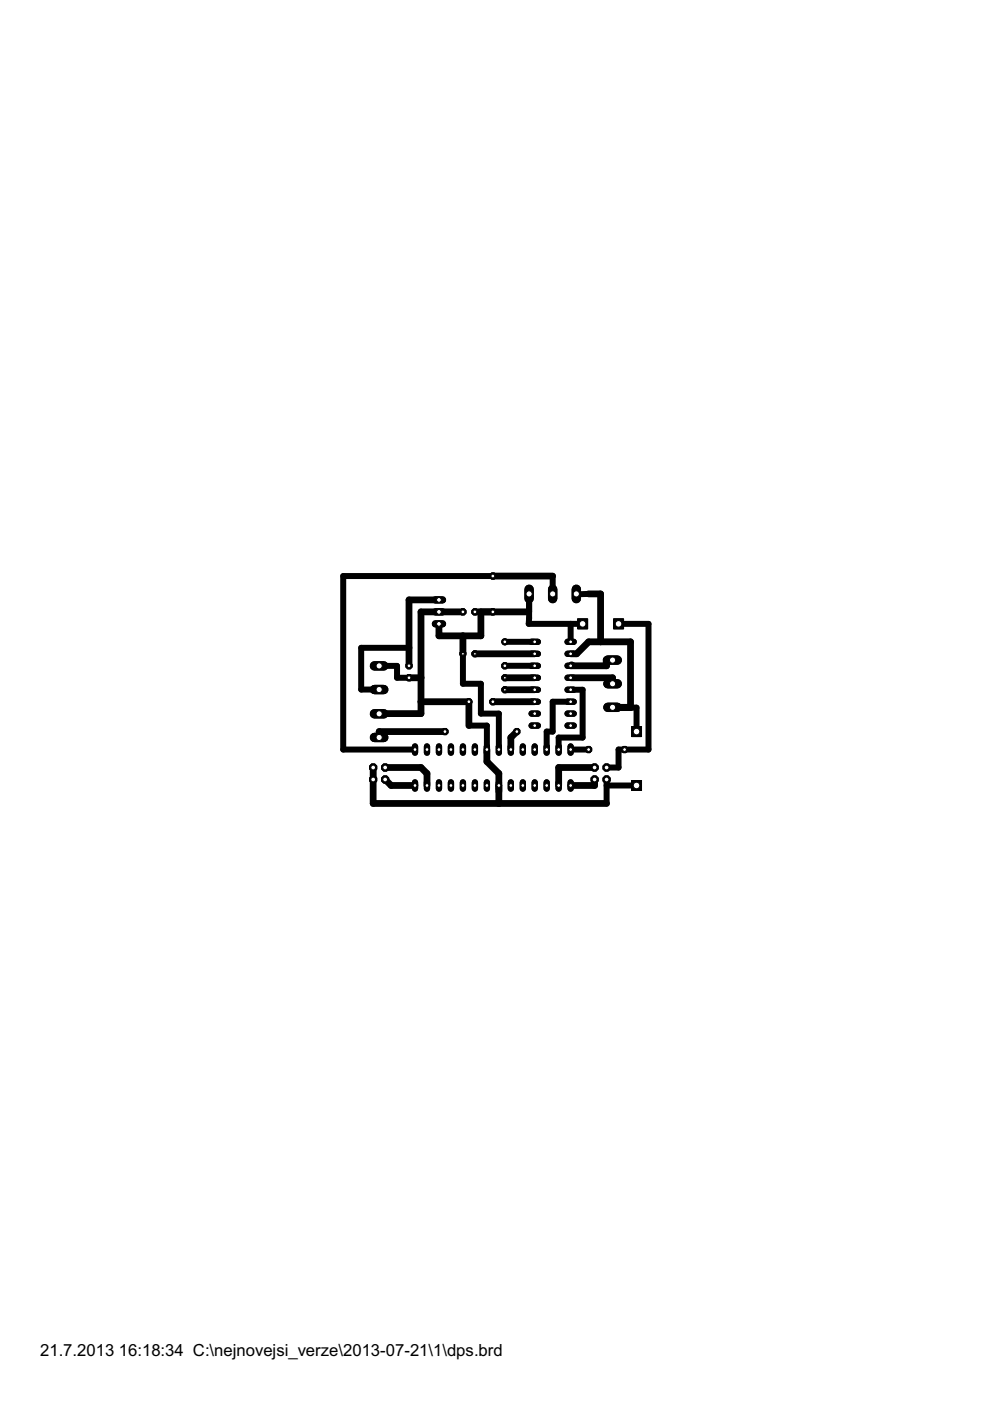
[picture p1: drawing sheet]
<svg xmlns="http://www.w3.org/2000/svg" width="210mm" height="297mm" viewBox="0 0 210 297" stroke-linecap="round" stroke-linejoin="round" font-family="sans-serif">
<defs><g id="words">
<g font-size="4">
<text x="8.5" y="287.5">21.7.2013</text>
<text x="25.2" y="287.5">16:18:34 C:\nejnovejsi_verze\2013-07-21\1\dps.brd</text>
</g>
</g></defs>
<g fill="none" stroke="#000" stroke-width="1.4">
<path d="M93.1 127.2h-6.4v14M98.1 129.7h-8.8v21.6h-8.9M98.1 134.8v3.8M100.7 138.6h12.7M100.7 129.7h11.4M102 129.7v5.1h-8.9v-2.5M104.5 122.1h12.7M121 138.6h1.3l2.5-2.5h8.9v13.9h-2.6M124.8 125.9h2.5v10.2M129.9 140l-1.4-.1 .1 1.3h-7.6l.2-.3M86.7 143.7h2.6M89.3 148.8h10.1v5"/>
<path d="M94.3 155.1h-13.9v1.3M103.2 158.9v2.6l2.6 2.5v6.3M104.5 148.8h8.9M107 143.7h6.4M107 146.2h6.4M109.6 155.1l-1.3 1.3v2.5M121 143.7h8.9v1.3M129.9 150h3.8M79.1 162.7v7.6h49.5M81.7 162.7h7.6l1.2 1.3v2.5M81.7 165.3l1.2 1.2h5.1M126.1 162.7h-7.7v3.8"/>
<path d="M126.1 165.3v1.2h-5.1"/>
</g>
<g fill="none" stroke="#000" stroke-width="1.3">
<path d="M86.7 137.4h-10.1v8.8h3.8M98.1 138.6v6.4h3.9v6.3h3.8v7.6M104.5 122.1h-31.7v36.8h15.2M107 136.1h7M112.2 125.9l-.1 6.4h11.4M112.2 129.7h-.1M117.2 122.1v3.8M121 132.3v3.8M122.2 125.9h2.6M131.1 132.3h6.4v26.6h-6.4v3.8h-2.5M80.4 141.2h3.8v2.5h2.5M99.4 153.8h3.8v5.1"/>
<path d="M107 141.2h6.4M121 158.9h3.8M121 148.8h-3.8v6.3h-1.3v3.8M121 146.2h2.5v10.2h-5.1v2.5M129.9 150h5.1v5.1M79.1 162.7v2.6M128.6 165.3v5M128.6 166.5h6.4"/>
</g>
<circle cx="113.4" cy="136.1" r=".4" fill="#fff" stroke="#000" stroke-width=".21"/>
<path d="M112.7 138.6h1.3" fill="none" stroke="#000" stroke-width="1.3"/>
<circle cx="113.4" cy="138.6" r=".4" fill="#fff" stroke="#000" stroke-width=".21"/>
<path d="M112.7 151.3h1.3" fill="none" stroke="#000" stroke-width="1.3"/>
<circle cx="113.4" cy="151.3" r=".4" fill="#fff" stroke="#000" stroke-width=".21"/>
<path d="M112.7 153.8h1.3" fill="none" stroke="#000" stroke-width="1.3"/>
<circle cx="113.4" cy="153.8" r=".4" fill="#fff" stroke="#000" stroke-width=".21"/>
<path d="M112.7 141.2h1.3" fill="none" stroke="#000" stroke-width="1.3"/>
<circle cx="113.4" cy="141.2" r=".4" fill="#fff" stroke="#000" stroke-width=".21"/>
<path d="M112.7 143.7h1.3" fill="none" stroke="#000" stroke-width="1.3"/>
<circle cx="113.4" cy="143.7" r=".4" fill="#fff" stroke="#000" stroke-width=".21"/>
<path d="M112.7 148.8h1.3" fill="none" stroke="#000" stroke-width="1.3"/>
<circle cx="113.4" cy="148.8" r=".4" fill="#fff" stroke="#000" stroke-width=".21"/>
<path d="M112.7 146.2h1.3" fill="none" stroke="#000" stroke-width="1.3"/>
<circle cx="113.4" cy="146.2" r=".4" fill="#fff" stroke="#000" stroke-width=".21"/>
<path d="M120.3 153.8h1.3" fill="none" stroke="#000" stroke-width="1.3"/>
<circle cx="121" cy="153.8" r=".4" fill="#fff" stroke="#000" stroke-width=".21"/>
<path d="M120.3 151.3h1.3" fill="none" stroke="#000" stroke-width="1.3"/>
<circle cx="121" cy="151.3" r=".4" fill="#fff" stroke="#000" stroke-width=".21"/>
<path d="M120.3 148.8h1.3" fill="none" stroke="#000" stroke-width="1.3"/>
<circle cx="121" cy="148.8" r=".4" fill="#fff" stroke="#000" stroke-width=".21"/>
<path d="M120.3 146.2h1.3" fill="none" stroke="#000" stroke-width="1.3"/>
<circle cx="121" cy="146.2" r=".4" fill="#fff" stroke="#000" stroke-width=".21"/>
<path d="M120.3 143.7h1.3" fill="none" stroke="#000" stroke-width="1.3"/>
<circle cx="121" cy="143.7" r=".4" fill="#fff" stroke="#000" stroke-width=".21"/>
<path d="M120.3 141.2h1.3" fill="none" stroke="#000" stroke-width="1.3"/>
<circle cx="121" cy="141.2" r=".4" fill="#fff" stroke="#000" stroke-width=".21"/>
<path d="M120.3 138.6h1.3" fill="none" stroke="#000" stroke-width="1.3"/>
<circle cx="121" cy="138.6" r=".4" fill="#fff" stroke="#000" stroke-width=".21"/>
<path d="M120.3 136.1h1.3" fill="none" stroke="#000" stroke-width="1.3"/>
<circle cx="121" cy="136.1" r=".4" fill="#fff" stroke="#000" stroke-width=".21"/>
<circle cx="107" cy="143.7" r=".68" fill="#000" stroke="#000" stroke-width=".21"/>
<circle cx="107" cy="143.7" r=".3" fill="#fff" stroke="#000" stroke-width=".21"/>
<circle cx="107" cy="146.2" r=".68" fill="#000" stroke="#000" stroke-width=".21"/>
<circle cx="107" cy="146.2" r=".3" fill="#fff" stroke="#000" stroke-width=".21"/>
<circle cx="100.7" cy="138.6" r=".68" fill="#000" stroke="#000" stroke-width=".21"/>
<circle cx="100.7" cy="138.6" r=".3" fill="#fff" stroke="#000" stroke-width=".21"/>
<circle cx="98.1" cy="138.6" r=".68" fill="#000" stroke="#000" stroke-width=".21"/>
<circle cx="98.1" cy="138.6" r=".3" fill="#fff" stroke="#000" stroke-width=".21"/>
<path d="M121 158.3v1.3" fill="none" stroke="#000" stroke-width="1.3"/>
<circle cx="121" cy="158.9" r=".4" fill="#fff" stroke="#000" stroke-width=".21"/>
<path d="M118.4 158.3v1.3" fill="none" stroke="#000" stroke-width="1.3"/>
<circle cx="118.4" cy="158.9" r=".4" fill="#fff" stroke="#000" stroke-width=".21"/>
<path d="M115.9 158.3v1.3" fill="none" stroke="#000" stroke-width="1.3"/>
<circle cx="115.9" cy="158.9" r=".4" fill="#fff" stroke="#000" stroke-width=".21"/>
<path d="M113.4 158.3v1.3" fill="none" stroke="#000" stroke-width="1.3"/>
<circle cx="113.4" cy="158.9" r=".4" fill="#fff" stroke="#000" stroke-width=".21"/>
<path d="M110.8 158.3v1.3" fill="none" stroke="#000" stroke-width="1.3"/>
<circle cx="110.8" cy="158.9" r=".4" fill="#fff" stroke="#000" stroke-width=".21"/>
<path d="M108.3 158.3v1.3" fill="none" stroke="#000" stroke-width="1.3"/>
<circle cx="108.3" cy="158.9" r=".4" fill="#fff" stroke="#000" stroke-width=".21"/>
<path d="M105.8 158.3v1.3" fill="none" stroke="#000" stroke-width="1.3"/>
<circle cx="105.8" cy="158.9" r=".4" fill="#fff" stroke="#000" stroke-width=".21"/>
<path d="M103.2 158.3v1.3" fill="none" stroke="#000" stroke-width="1.3"/>
<circle cx="103.2" cy="158.9" r=".4" fill="#fff" stroke="#000" stroke-width=".21"/>
<path d="M100.7 158.3v1.3" fill="none" stroke="#000" stroke-width="1.3"/>
<circle cx="100.7" cy="158.9" r=".4" fill="#fff" stroke="#000" stroke-width=".21"/>
<path d="M98.1 158.3v1.3" fill="none" stroke="#000" stroke-width="1.3"/>
<circle cx="98.1" cy="158.9" r=".4" fill="#fff" stroke="#000" stroke-width=".21"/>
<path d="M95.6 158.3v1.3" fill="none" stroke="#000" stroke-width="1.3"/>
<circle cx="95.6" cy="158.9" r=".4" fill="#fff" stroke="#000" stroke-width=".21"/>
<path d="M93.1 158.3v1.3" fill="none" stroke="#000" stroke-width="1.3"/>
<circle cx="93.1" cy="158.9" r=".4" fill="#fff" stroke="#000" stroke-width=".21"/>
<path d="M90.5 158.3v1.3" fill="none" stroke="#000" stroke-width="1.3"/>
<circle cx="90.5" cy="158.9" r=".4" fill="#fff" stroke="#000" stroke-width=".21"/>
<path d="M88 158.3v1.3" fill="none" stroke="#000" stroke-width="1.3"/>
<circle cx="88" cy="158.9" r=".4" fill="#fff" stroke="#000" stroke-width=".21"/>
<path d="M88 165.9v1.3" fill="none" stroke="#000" stroke-width="1.3"/>
<circle cx="88" cy="166.5" r=".4" fill="#fff" stroke="#000" stroke-width=".21"/>
<path d="M90.5 165.9v1.3" fill="none" stroke="#000" stroke-width="1.3"/>
<circle cx="90.5" cy="166.5" r=".4" fill="#fff" stroke="#000" stroke-width=".21"/>
<path d="M93.1 165.9v1.3" fill="none" stroke="#000" stroke-width="1.3"/>
<circle cx="93.1" cy="166.5" r=".4" fill="#fff" stroke="#000" stroke-width=".21"/>
<path d="M95.6 165.9v1.3" fill="none" stroke="#000" stroke-width="1.3"/>
<circle cx="95.6" cy="166.5" r=".4" fill="#fff" stroke="#000" stroke-width=".21"/>
<path d="M98.1 165.9v1.3" fill="none" stroke="#000" stroke-width="1.3"/>
<circle cx="98.1" cy="166.5" r=".4" fill="#fff" stroke="#000" stroke-width=".21"/>
<path d="M100.7 165.9v1.3" fill="none" stroke="#000" stroke-width="1.3"/>
<circle cx="100.7" cy="166.5" r=".4" fill="#fff" stroke="#000" stroke-width=".21"/>
<path d="M103.2 165.9v1.3" fill="none" stroke="#000" stroke-width="1.3"/>
<circle cx="103.2" cy="166.5" r=".4" fill="#fff" stroke="#000" stroke-width=".21"/>
<path d="M105.8 165.9v1.3" fill="none" stroke="#000" stroke-width="1.3"/>
<circle cx="105.8" cy="166.5" r=".4" fill="#fff" stroke="#000" stroke-width=".21"/>
<path d="M108.3 165.9v1.3" fill="none" stroke="#000" stroke-width="1.3"/>
<circle cx="108.3" cy="166.5" r=".4" fill="#fff" stroke="#000" stroke-width=".21"/>
<path d="M110.8 165.9v1.3" fill="none" stroke="#000" stroke-width="1.3"/>
<circle cx="110.8" cy="166.5" r=".4" fill="#fff" stroke="#000" stroke-width=".21"/>
<path d="M113.4 165.9v1.3" fill="none" stroke="#000" stroke-width="1.3"/>
<circle cx="113.4" cy="166.5" r=".4" fill="#fff" stroke="#000" stroke-width=".21"/>
<path d="M115.9 165.9v1.3" fill="none" stroke="#000" stroke-width="1.3"/>
<circle cx="115.9" cy="166.5" r=".4" fill="#fff" stroke="#000" stroke-width=".21"/>
<path d="M118.4 165.9v1.3" fill="none" stroke="#000" stroke-width="1.3"/>
<circle cx="118.4" cy="166.5" r=".4" fill="#fff" stroke="#000" stroke-width=".21"/>
<path d="M121 165.9v1.3" fill="none" stroke="#000" stroke-width="1.3"/>
<circle cx="121" cy="166.5" r=".4" fill="#fff" stroke="#000" stroke-width=".21"/>
<path d="M92.3 132.3h1.5" fill="none" stroke="#000" stroke-width="1.5"/>
<circle cx="93.1" cy="132.3" r=".51" fill="#fff" stroke="#000" stroke-width=".21"/>
<path d="M92.3 129.7h1.5" fill="none" stroke="#000" stroke-width="1.5"/>
<circle cx="93.1" cy="129.7" r=".51" fill="#fff" stroke="#000" stroke-width=".21"/>
<path d="M92.3 127.2h1.5" fill="none" stroke="#000" stroke-width="1.5"/>
<circle cx="93.1" cy="127.2" r=".51" fill="#fff" stroke="#000" stroke-width=".21"/>
<circle cx="132.4" cy="158.9" r=".71" fill="#000" stroke="#000" stroke-width=".21"/>
<circle cx="132.4" cy="158.9" r=".4" fill="#fff" stroke="#000" stroke-width=".21"/>
<circle cx="124.8" cy="158.9" r=".71" fill="#000" stroke="#000" stroke-width=".21"/>
<circle cx="124.8" cy="158.9" r=".4" fill="#fff" stroke="#000" stroke-width=".21"/>
<circle cx="79.1" cy="162.7" r=".83" fill="#000" stroke="#000" stroke-width=".21"/>
<circle cx="79.1" cy="162.7" r=".51" fill="#fff" stroke="#000" stroke-width=".21"/>
<circle cx="81.7" cy="162.7" r=".83" fill="#000" stroke="#000" stroke-width=".21"/>
<circle cx="81.7" cy="162.7" r=".51" fill="#fff" stroke="#000" stroke-width=".21"/>
<circle cx="79.1" cy="165.3" r=".83" fill="#000" stroke="#000" stroke-width=".21"/>
<circle cx="79.1" cy="165.3" r=".51" fill="#fff" stroke="#000" stroke-width=".21"/>
<circle cx="81.7" cy="165.3" r=".83" fill="#000" stroke="#000" stroke-width=".21"/>
<circle cx="81.7" cy="165.3" r=".51" fill="#fff" stroke="#000" stroke-width=".21"/>
<circle cx="86.7" cy="141.2" r=".71" fill="#000" stroke="#000" stroke-width=".21"/>
<circle cx="86.7" cy="141.2" r=".4" fill="#fff" stroke="#000" stroke-width=".21"/>
<circle cx="86.7" cy="143.7" r=".71" fill="#000" stroke="#000" stroke-width=".21"/>
<circle cx="86.7" cy="143.7" r=".4" fill="#fff" stroke="#000" stroke-width=".21"/>
<circle cx="100.7" cy="129.7" r=".71" fill="#000" stroke="#000" stroke-width=".21"/>
<circle cx="100.7" cy="129.7" r=".4" fill="#fff" stroke="#000" stroke-width=".21"/>
<circle cx="98.1" cy="129.7" r=".71" fill="#000" stroke="#000" stroke-width=".21"/>
<circle cx="98.1" cy="129.7" r=".4" fill="#fff" stroke="#000" stroke-width=".21"/>
<circle cx="104.5" cy="122.1" r=".71" fill="#000" stroke="#000" stroke-width=".21"/>
<circle cx="104.5" cy="122.1" r=".4" fill="#fff" stroke="#000" stroke-width=".21"/>
<circle cx="104.5" cy="129.7" r=".71" fill="#000" stroke="#000" stroke-width=".21"/>
<circle cx="104.5" cy="129.7" r=".4" fill="#fff" stroke="#000" stroke-width=".21"/>
<circle cx="104.5" cy="148.8" r=".71" fill="#000" stroke="#000" stroke-width=".21"/>
<circle cx="104.5" cy="148.8" r=".4" fill="#fff" stroke="#000" stroke-width=".21"/>
<circle cx="99.4" cy="148.8" r=".66" fill="#000" stroke="#000" stroke-width=".21"/>
<circle cx="99.4" cy="148.8" r=".4" fill="#fff" stroke="#000" stroke-width=".21"/>
<circle cx="109.6" cy="155.1" r=".71" fill="#000" stroke="#000" stroke-width=".21"/>
<circle cx="109.6" cy="155.1" r=".4" fill="#fff" stroke="#000" stroke-width=".21"/>
<circle cx="94.3" cy="155.1" r=".71" fill="#000" stroke="#000" stroke-width=".21"/>
<circle cx="94.3" cy="155.1" r=".4" fill="#fff" stroke="#000" stroke-width=".21"/>
<circle cx="107" cy="141.2" r=".71" fill="#000" stroke="#000" stroke-width=".21"/>
<circle cx="107" cy="141.2" r=".4" fill="#fff" stroke="#000" stroke-width=".21"/>
<circle cx="107" cy="136.1" r=".66" fill="#000" stroke="#000" stroke-width=".21"/>
<circle cx="107" cy="136.1" r=".4" fill="#fff" stroke="#000" stroke-width=".21"/>
<path d="M79.4 156.4h2" fill="none" stroke="#000" stroke-width="2"/>
<circle cx="80.4" cy="156.4" r=".66" fill="#fff" stroke="#000" stroke-width=".21"/>
<path d="M79.4 151.3h2" fill="none" stroke="#000" stroke-width="2"/>
<circle cx="80.4" cy="151.3" r=".66" fill="#fff" stroke="#000" stroke-width=".21"/>
<path d="M79.4 146.2h2" fill="none" stroke="#000" stroke-width="2"/>
<circle cx="80.4" cy="146.2" r=".66" fill="#fff" stroke="#000" stroke-width=".21"/>
<path d="M79.4 141.2h2" fill="none" stroke="#000" stroke-width="2"/>
<circle cx="80.4" cy="141.2" r=".66" fill="#fff" stroke="#000" stroke-width=".21"/>
<path d="M112.2 124.9v2" fill="none" stroke="#000" stroke-width="2"/>
<circle cx="112.2" cy="125.9" r=".66" fill="#fff" stroke="#000" stroke-width=".21"/>
<path d="M117.2 124.9v2" fill="none" stroke="#000" stroke-width="2"/>
<circle cx="117.2" cy="125.9" r=".66" fill="#fff" stroke="#000" stroke-width=".21"/>
<path d="M122.2 124.9v2" fill="none" stroke="#000" stroke-width="2"/>
<circle cx="122.2" cy="125.9" r=".66" fill="#fff" stroke="#000" stroke-width=".21"/>
<path d="M128.9 150h2" fill="none" stroke="#000" stroke-width="2"/>
<circle cx="129.9" cy="150" r=".66" fill="#fff" stroke="#000" stroke-width=".21"/>
<path d="M128.9 145h2" fill="none" stroke="#000" stroke-width="2"/>
<circle cx="129.9" cy="145" r=".66" fill="#fff" stroke="#000" stroke-width=".21"/>
<path d="M128.9 140h2" fill="none" stroke="#000" stroke-width="2"/>
<circle cx="129.9" cy="140" r=".66" fill="#fff" stroke="#000" stroke-width=".21"/>
<circle cx="128.6" cy="162.7" r=".83" fill="#000" stroke="#000" stroke-width=".21"/>
<circle cx="128.6" cy="162.7" r=".51" fill="#fff" stroke="#000" stroke-width=".21"/>
<circle cx="126.1" cy="162.7" r=".83" fill="#000" stroke="#000" stroke-width=".21"/>
<circle cx="126.1" cy="162.7" r=".51" fill="#fff" stroke="#000" stroke-width=".21"/>
<circle cx="128.6" cy="165.3" r=".83" fill="#000" stroke="#000" stroke-width=".21"/>
<circle cx="128.6" cy="165.3" r=".51" fill="#fff" stroke="#000" stroke-width=".21"/>
<circle cx="126.1" cy="165.3" r=".83" fill="#000" stroke="#000" stroke-width=".21"/>
<circle cx="126.1" cy="165.3" r=".51" fill="#fff" stroke="#000" stroke-width=".21"/>
<path d="M130.1 131.2h2.1v2.1h-2.1z" fill="#000" stroke="#000" stroke-width=".21"/>
<circle cx="131.1" cy="132.3" r=".7" fill="#fff" stroke="#000" stroke-width=".21"/>
<path d="M133.9 165.5h2.1v2.1h-2.1z" fill="#000" stroke="#000" stroke-width=".21"/>
<circle cx="135" cy="166.5" r=".7" fill="#fff" stroke="#000" stroke-width=".21"/>
<path d="M133.9 154.1h2.1v2.1h-2.1z" fill="#000" stroke="#000" stroke-width=".21"/>
<circle cx="135" cy="155.1" r=".7" fill="#fff" stroke="#000" stroke-width=".21"/>
<path d="M122.5 131.2h2.1v2.1h-2.1z" fill="#000" stroke="#000" stroke-width=".21"/>
<circle cx="123.5" cy="132.3" r=".7" fill="#fff" stroke="#000" stroke-width=".21"/>
<path d="M112.7 136.1h1.3" fill="none" stroke="#000" stroke-width="1.3"/>
<circle cx="113.4" cy="136.1" r=".4" fill="#fff" stroke="#000" stroke-width=".21"/>
<path d="M112.7 138.6h1.3" fill="none" stroke="#000" stroke-width="1.3"/>
<circle cx="113.4" cy="138.6" r=".4" fill="#fff" stroke="#000" stroke-width=".21"/>
<path d="M112.7 151.3h1.3" fill="none" stroke="#000" stroke-width="1.3"/>
<circle cx="113.4" cy="151.3" r=".4" fill="#fff" stroke="#000" stroke-width=".21"/>
<path d="M112.7 153.8h1.3" fill="none" stroke="#000" stroke-width="1.3"/>
<circle cx="113.4" cy="153.8" r=".4" fill="#fff" stroke="#000" stroke-width=".21"/>
<path d="M112.7 141.2h1.3" fill="none" stroke="#000" stroke-width="1.3"/>
<circle cx="113.4" cy="141.2" r=".4" fill="#fff" stroke="#000" stroke-width=".21"/>
<path d="M112.7 143.7h1.3" fill="none" stroke="#000" stroke-width="1.3"/>
<circle cx="113.4" cy="143.7" r=".4" fill="#fff" stroke="#000" stroke-width=".21"/>
<path d="M112.7 148.8h1.3" fill="none" stroke="#000" stroke-width="1.3"/>
<circle cx="113.4" cy="148.8" r=".4" fill="#fff" stroke="#000" stroke-width=".21"/>
<path d="M112.7 146.2h1.3" fill="none" stroke="#000" stroke-width="1.3"/>
<circle cx="113.4" cy="146.2" r=".4" fill="#fff" stroke="#000" stroke-width=".21"/>
<path d="M120.3 153.8h1.3" fill="none" stroke="#000" stroke-width="1.3"/>
<circle cx="121" cy="153.8" r=".4" fill="#fff" stroke="#000" stroke-width=".21"/>
<path d="M120.3 151.3h1.3" fill="none" stroke="#000" stroke-width="1.3"/>
<circle cx="121" cy="151.3" r=".4" fill="#fff" stroke="#000" stroke-width=".21"/>
<path d="M120.3 148.8h1.3" fill="none" stroke="#000" stroke-width="1.3"/>
<circle cx="121" cy="148.8" r=".4" fill="#fff" stroke="#000" stroke-width=".21"/>
<path d="M120.3 146.2h1.3" fill="none" stroke="#000" stroke-width="1.3"/>
<circle cx="121" cy="146.2" r=".4" fill="#fff" stroke="#000" stroke-width=".21"/>
<path d="M120.3 143.7h1.3" fill="none" stroke="#000" stroke-width="1.3"/>
<circle cx="121" cy="143.7" r=".4" fill="#fff" stroke="#000" stroke-width=".21"/>
<path d="M120.3 141.2h1.3" fill="none" stroke="#000" stroke-width="1.3"/>
<circle cx="121" cy="141.2" r=".4" fill="#fff" stroke="#000" stroke-width=".21"/>
<path d="M120.3 138.6h1.3" fill="none" stroke="#000" stroke-width="1.3"/>
<circle cx="121" cy="138.6" r=".4" fill="#fff" stroke="#000" stroke-width=".21"/>
<path d="M120.3 136.1h1.3" fill="none" stroke="#000" stroke-width="1.3"/>
<circle cx="121" cy="136.1" r=".4" fill="#fff" stroke="#000" stroke-width=".21"/>
<circle cx="107" cy="143.7" r=".68" fill="#000" stroke="#000" stroke-width=".21"/>
<circle cx="107" cy="143.7" r=".3" fill="#fff" stroke="#000" stroke-width=".21"/>
<circle cx="107" cy="146.2" r=".68" fill="#000" stroke="#000" stroke-width=".21"/>
<circle cx="107" cy="146.2" r=".3" fill="#fff" stroke="#000" stroke-width=".21"/>
<circle cx="100.7" cy="138.6" r=".68" fill="#000" stroke="#000" stroke-width=".21"/>
<circle cx="100.7" cy="138.6" r=".3" fill="#fff" stroke="#000" stroke-width=".21"/>
<circle cx="98.1" cy="138.6" r=".68" fill="#000" stroke="#000" stroke-width=".21"/>
<circle cx="98.1" cy="138.6" r=".3" fill="#fff" stroke="#000" stroke-width=".21"/>
<path d="M121 158.3v1.3" fill="none" stroke="#000" stroke-width="1.3"/>
<circle cx="121" cy="158.9" r=".4" fill="#fff" stroke="#000" stroke-width=".21"/>
<path d="M118.4 158.3v1.3" fill="none" stroke="#000" stroke-width="1.3"/>
<circle cx="118.4" cy="158.9" r=".4" fill="#fff" stroke="#000" stroke-width=".21"/>
<path d="M115.9 158.3v1.3" fill="none" stroke="#000" stroke-width="1.3"/>
<circle cx="115.9" cy="158.9" r=".4" fill="#fff" stroke="#000" stroke-width=".21"/>
<path d="M113.4 158.3v1.3" fill="none" stroke="#000" stroke-width="1.3"/>
<circle cx="113.4" cy="158.9" r=".4" fill="#fff" stroke="#000" stroke-width=".21"/>
<path d="M110.8 158.3v1.3" fill="none" stroke="#000" stroke-width="1.3"/>
<circle cx="110.8" cy="158.9" r=".4" fill="#fff" stroke="#000" stroke-width=".21"/>
<path d="M108.3 158.3v1.3" fill="none" stroke="#000" stroke-width="1.3"/>
<circle cx="108.3" cy="158.9" r=".4" fill="#fff" stroke="#000" stroke-width=".21"/>
<path d="M105.8 158.3v1.3" fill="none" stroke="#000" stroke-width="1.3"/>
<circle cx="105.8" cy="158.9" r=".4" fill="#fff" stroke="#000" stroke-width=".21"/>
<path d="M103.2 158.3v1.3" fill="none" stroke="#000" stroke-width="1.3"/>
<circle cx="103.2" cy="158.9" r=".4" fill="#fff" stroke="#000" stroke-width=".21"/>
<path d="M100.7 158.3v1.3" fill="none" stroke="#000" stroke-width="1.3"/>
<circle cx="100.7" cy="158.9" r=".4" fill="#fff" stroke="#000" stroke-width=".21"/>
<path d="M98.1 158.3v1.3" fill="none" stroke="#000" stroke-width="1.3"/>
<circle cx="98.1" cy="158.9" r=".4" fill="#fff" stroke="#000" stroke-width=".21"/>
<path d="M95.6 158.3v1.3" fill="none" stroke="#000" stroke-width="1.3"/>
<circle cx="95.6" cy="158.9" r=".4" fill="#fff" stroke="#000" stroke-width=".21"/>
<path d="M93.1 158.3v1.3" fill="none" stroke="#000" stroke-width="1.3"/>
<circle cx="93.1" cy="158.9" r=".4" fill="#fff" stroke="#000" stroke-width=".21"/>
<path d="M90.5 158.3v1.3" fill="none" stroke="#000" stroke-width="1.3"/>
<circle cx="90.5" cy="158.9" r=".4" fill="#fff" stroke="#000" stroke-width=".21"/>
<path d="M88 158.3v1.3" fill="none" stroke="#000" stroke-width="1.3"/>
<circle cx="88" cy="158.9" r=".4" fill="#fff" stroke="#000" stroke-width=".21"/>
<path d="M88 165.9v1.3" fill="none" stroke="#000" stroke-width="1.3"/>
<circle cx="88" cy="166.5" r=".4" fill="#fff" stroke="#000" stroke-width=".21"/>
<path d="M90.5 165.9v1.3" fill="none" stroke="#000" stroke-width="1.3"/>
<circle cx="90.5" cy="166.5" r=".4" fill="#fff" stroke="#000" stroke-width=".21"/>
<path d="M93.1 165.9v1.3" fill="none" stroke="#000" stroke-width="1.3"/>
<circle cx="93.1" cy="166.5" r=".4" fill="#fff" stroke="#000" stroke-width=".21"/>
<path d="M95.6 165.9v1.3" fill="none" stroke="#000" stroke-width="1.3"/>
<circle cx="95.6" cy="166.5" r=".4" fill="#fff" stroke="#000" stroke-width=".21"/>
<path d="M98.1 165.9v1.3" fill="none" stroke="#000" stroke-width="1.3"/>
<circle cx="98.1" cy="166.5" r=".4" fill="#fff" stroke="#000" stroke-width=".21"/>
<path d="M100.7 165.9v1.3" fill="none" stroke="#000" stroke-width="1.3"/>
<circle cx="100.7" cy="166.5" r=".4" fill="#fff" stroke="#000" stroke-width=".21"/>
<path d="M103.2 165.9v1.3" fill="none" stroke="#000" stroke-width="1.3"/>
<circle cx="103.2" cy="166.5" r=".4" fill="#fff" stroke="#000" stroke-width=".21"/>
<path d="M105.8 165.9v1.3" fill="none" stroke="#000" stroke-width="1.3"/>
<circle cx="105.8" cy="166.5" r=".4" fill="#fff" stroke="#000" stroke-width=".21"/>
<path d="M108.3 165.9v1.3" fill="none" stroke="#000" stroke-width="1.3"/>
<circle cx="108.3" cy="166.5" r=".4" fill="#fff" stroke="#000" stroke-width=".21"/>
<path d="M110.8 165.9v1.3" fill="none" stroke="#000" stroke-width="1.3"/>
<circle cx="110.8" cy="166.5" r=".4" fill="#fff" stroke="#000" stroke-width=".21"/>
<path d="M113.4 165.9v1.3" fill="none" stroke="#000" stroke-width="1.3"/>
<circle cx="113.4" cy="166.5" r=".4" fill="#fff" stroke="#000" stroke-width=".21"/>
<path d="M115.9 165.9v1.3" fill="none" stroke="#000" stroke-width="1.3"/>
<circle cx="115.9" cy="166.5" r=".4" fill="#fff" stroke="#000" stroke-width=".21"/>
<path d="M118.4 165.9v1.3" fill="none" stroke="#000" stroke-width="1.3"/>
<circle cx="118.4" cy="166.5" r=".4" fill="#fff" stroke="#000" stroke-width=".21"/>
<path d="M121 165.9v1.3" fill="none" stroke="#000" stroke-width="1.3"/>
<circle cx="121" cy="166.5" r=".4" fill="#fff" stroke="#000" stroke-width=".21"/>
<path d="M92.3 132.3h1.5" fill="none" stroke="#000" stroke-width="1.5"/>
<circle cx="93.1" cy="132.3" r=".51" fill="#fff" stroke="#000" stroke-width=".21"/>
<path d="M92.3 129.7h1.5" fill="none" stroke="#000" stroke-width="1.5"/>
<circle cx="93.1" cy="129.7" r=".51" fill="#fff" stroke="#000" stroke-width=".21"/>
<path d="M92.3 127.2h1.5" fill="none" stroke="#000" stroke-width="1.5"/>
<circle cx="93.1" cy="127.2" r=".51" fill="#fff" stroke="#000" stroke-width=".21"/>
<circle cx="132.4" cy="158.9" r=".71" fill="#000" stroke="#000" stroke-width=".21"/>
<circle cx="132.4" cy="158.9" r=".4" fill="#fff" stroke="#000" stroke-width=".21"/>
<circle cx="124.8" cy="158.9" r=".71" fill="#000" stroke="#000" stroke-width=".21"/>
<circle cx="124.8" cy="158.9" r=".4" fill="#fff" stroke="#000" stroke-width=".21"/>
<circle cx="79.1" cy="162.7" r=".83" fill="#000" stroke="#000" stroke-width=".21"/>
<circle cx="79.1" cy="162.7" r=".51" fill="#fff" stroke="#000" stroke-width=".21"/>
<circle cx="81.7" cy="162.7" r=".83" fill="#000" stroke="#000" stroke-width=".21"/>
<circle cx="81.7" cy="162.7" r=".51" fill="#fff" stroke="#000" stroke-width=".21"/>
<circle cx="79.1" cy="165.3" r=".83" fill="#000" stroke="#000" stroke-width=".21"/>
<circle cx="79.1" cy="165.3" r=".51" fill="#fff" stroke="#000" stroke-width=".21"/>
<circle cx="81.7" cy="165.3" r=".83" fill="#000" stroke="#000" stroke-width=".21"/>
<circle cx="81.7" cy="165.3" r=".51" fill="#fff" stroke="#000" stroke-width=".21"/>
<circle cx="86.7" cy="141.2" r=".71" fill="#000" stroke="#000" stroke-width=".21"/>
<circle cx="86.7" cy="141.2" r=".4" fill="#fff" stroke="#000" stroke-width=".21"/>
<circle cx="86.7" cy="143.7" r=".71" fill="#000" stroke="#000" stroke-width=".21"/>
<circle cx="86.7" cy="143.7" r=".4" fill="#fff" stroke="#000" stroke-width=".21"/>
<circle cx="100.7" cy="129.7" r=".71" fill="#000" stroke="#000" stroke-width=".21"/>
<circle cx="100.7" cy="129.7" r=".4" fill="#fff" stroke="#000" stroke-width=".21"/>
<circle cx="98.1" cy="129.7" r=".71" fill="#000" stroke="#000" stroke-width=".21"/>
<circle cx="98.1" cy="129.7" r=".4" fill="#fff" stroke="#000" stroke-width=".21"/>
<circle cx="104.5" cy="122.1" r=".71" fill="#000" stroke="#000" stroke-width=".21"/>
<circle cx="104.5" cy="122.1" r=".4" fill="#fff" stroke="#000" stroke-width=".21"/>
<circle cx="104.5" cy="129.7" r=".71" fill="#000" stroke="#000" stroke-width=".21"/>
<circle cx="104.5" cy="129.7" r=".4" fill="#fff" stroke="#000" stroke-width=".21"/>
<circle cx="104.5" cy="148.8" r=".71" fill="#000" stroke="#000" stroke-width=".21"/>
<circle cx="104.5" cy="148.8" r=".4" fill="#fff" stroke="#000" stroke-width=".21"/>
<circle cx="99.4" cy="148.8" r=".66" fill="#000" stroke="#000" stroke-width=".21"/>
<circle cx="99.4" cy="148.8" r=".4" fill="#fff" stroke="#000" stroke-width=".21"/>
<circle cx="109.6" cy="155.1" r=".71" fill="#000" stroke="#000" stroke-width=".21"/>
<circle cx="109.6" cy="155.1" r=".4" fill="#fff" stroke="#000" stroke-width=".21"/>
<circle cx="94.3" cy="155.1" r=".71" fill="#000" stroke="#000" stroke-width=".21"/>
<circle cx="94.3" cy="155.1" r=".4" fill="#fff" stroke="#000" stroke-width=".21"/>
<circle cx="107" cy="141.2" r=".71" fill="#000" stroke="#000" stroke-width=".21"/>
<circle cx="107" cy="141.2" r=".4" fill="#fff" stroke="#000" stroke-width=".21"/>
<circle cx="107" cy="136.1" r=".66" fill="#000" stroke="#000" stroke-width=".21"/>
<circle cx="107" cy="136.1" r=".4" fill="#fff" stroke="#000" stroke-width=".21"/>
<path d="M79.4 156.4h2" fill="none" stroke="#000" stroke-width="2"/>
<circle cx="80.4" cy="156.4" r=".66" fill="#fff" stroke="#000" stroke-width=".21"/>
<path d="M79.4 151.3h2" fill="none" stroke="#000" stroke-width="2"/>
<circle cx="80.4" cy="151.3" r=".66" fill="#fff" stroke="#000" stroke-width=".21"/>
<path d="M79.4 146.2h2" fill="none" stroke="#000" stroke-width="2"/>
<circle cx="80.4" cy="146.2" r=".66" fill="#fff" stroke="#000" stroke-width=".21"/>
<path d="M79.4 141.2h2" fill="none" stroke="#000" stroke-width="2"/>
<circle cx="80.4" cy="141.2" r=".66" fill="#fff" stroke="#000" stroke-width=".21"/>
<path d="M112.2 124.9v2" fill="none" stroke="#000" stroke-width="2"/>
<circle cx="112.2" cy="125.9" r=".66" fill="#fff" stroke="#000" stroke-width=".21"/>
<path d="M117.2 124.9v2" fill="none" stroke="#000" stroke-width="2"/>
<circle cx="117.2" cy="125.9" r=".66" fill="#fff" stroke="#000" stroke-width=".21"/>
<path d="M122.2 124.9v2" fill="none" stroke="#000" stroke-width="2"/>
<circle cx="122.2" cy="125.9" r=".66" fill="#fff" stroke="#000" stroke-width=".21"/>
<path d="M128.9 150h2" fill="none" stroke="#000" stroke-width="2"/>
<circle cx="129.9" cy="150" r=".66" fill="#fff" stroke="#000" stroke-width=".21"/>
<path d="M128.9 145h2" fill="none" stroke="#000" stroke-width="2"/>
<circle cx="129.9" cy="145" r=".66" fill="#fff" stroke="#000" stroke-width=".21"/>
<path d="M128.9 140h2" fill="none" stroke="#000" stroke-width="2"/>
<circle cx="129.9" cy="140" r=".66" fill="#fff" stroke="#000" stroke-width=".21"/>
<circle cx="128.6" cy="162.7" r=".83" fill="#000" stroke="#000" stroke-width=".21"/>
<circle cx="128.6" cy="162.7" r=".51" fill="#fff" stroke="#000" stroke-width=".21"/>
<circle cx="126.1" cy="162.7" r=".83" fill="#000" stroke="#000" stroke-width=".21"/>
<circle cx="126.1" cy="162.7" r=".51" fill="#fff" stroke="#000" stroke-width=".21"/>
<circle cx="128.6" cy="165.3" r=".83" fill="#000" stroke="#000" stroke-width=".21"/>
<circle cx="128.6" cy="165.3" r=".51" fill="#fff" stroke="#000" stroke-width=".21"/>
<circle cx="126.1" cy="165.3" r=".83" fill="#000" stroke="#000" stroke-width=".21"/>
<circle cx="126.1" cy="165.3" r=".51" fill="#fff" stroke="#000" stroke-width=".21"/>
<path d="M130.1 131.2h2.1v2.1h-2.1z" fill="#000" stroke="#000" stroke-width=".21"/>
<circle cx="131.1" cy="132.3" r=".7" fill="#fff" stroke="#000" stroke-width=".21"/>
<path d="M133.9 165.5h2.1v2.1h-2.1z" fill="#000" stroke="#000" stroke-width=".21"/>
<circle cx="135" cy="166.5" r=".7" fill="#fff" stroke="#000" stroke-width=".21"/>
<path d="M133.9 154.1h2.1v2.1h-2.1z" fill="#000" stroke="#000" stroke-width=".21"/>
<circle cx="135" cy="155.1" r=".7" fill="#fff" stroke="#000" stroke-width=".21"/>
<path d="M122.5 131.2h2.1v2.1h-2.1z" fill="#000" stroke="#000" stroke-width=".21"/>
<circle cx="123.5" cy="132.3" r=".7" fill="#fff" stroke="#000" stroke-width=".21"/>
<use href="#words"/>
</svg>
